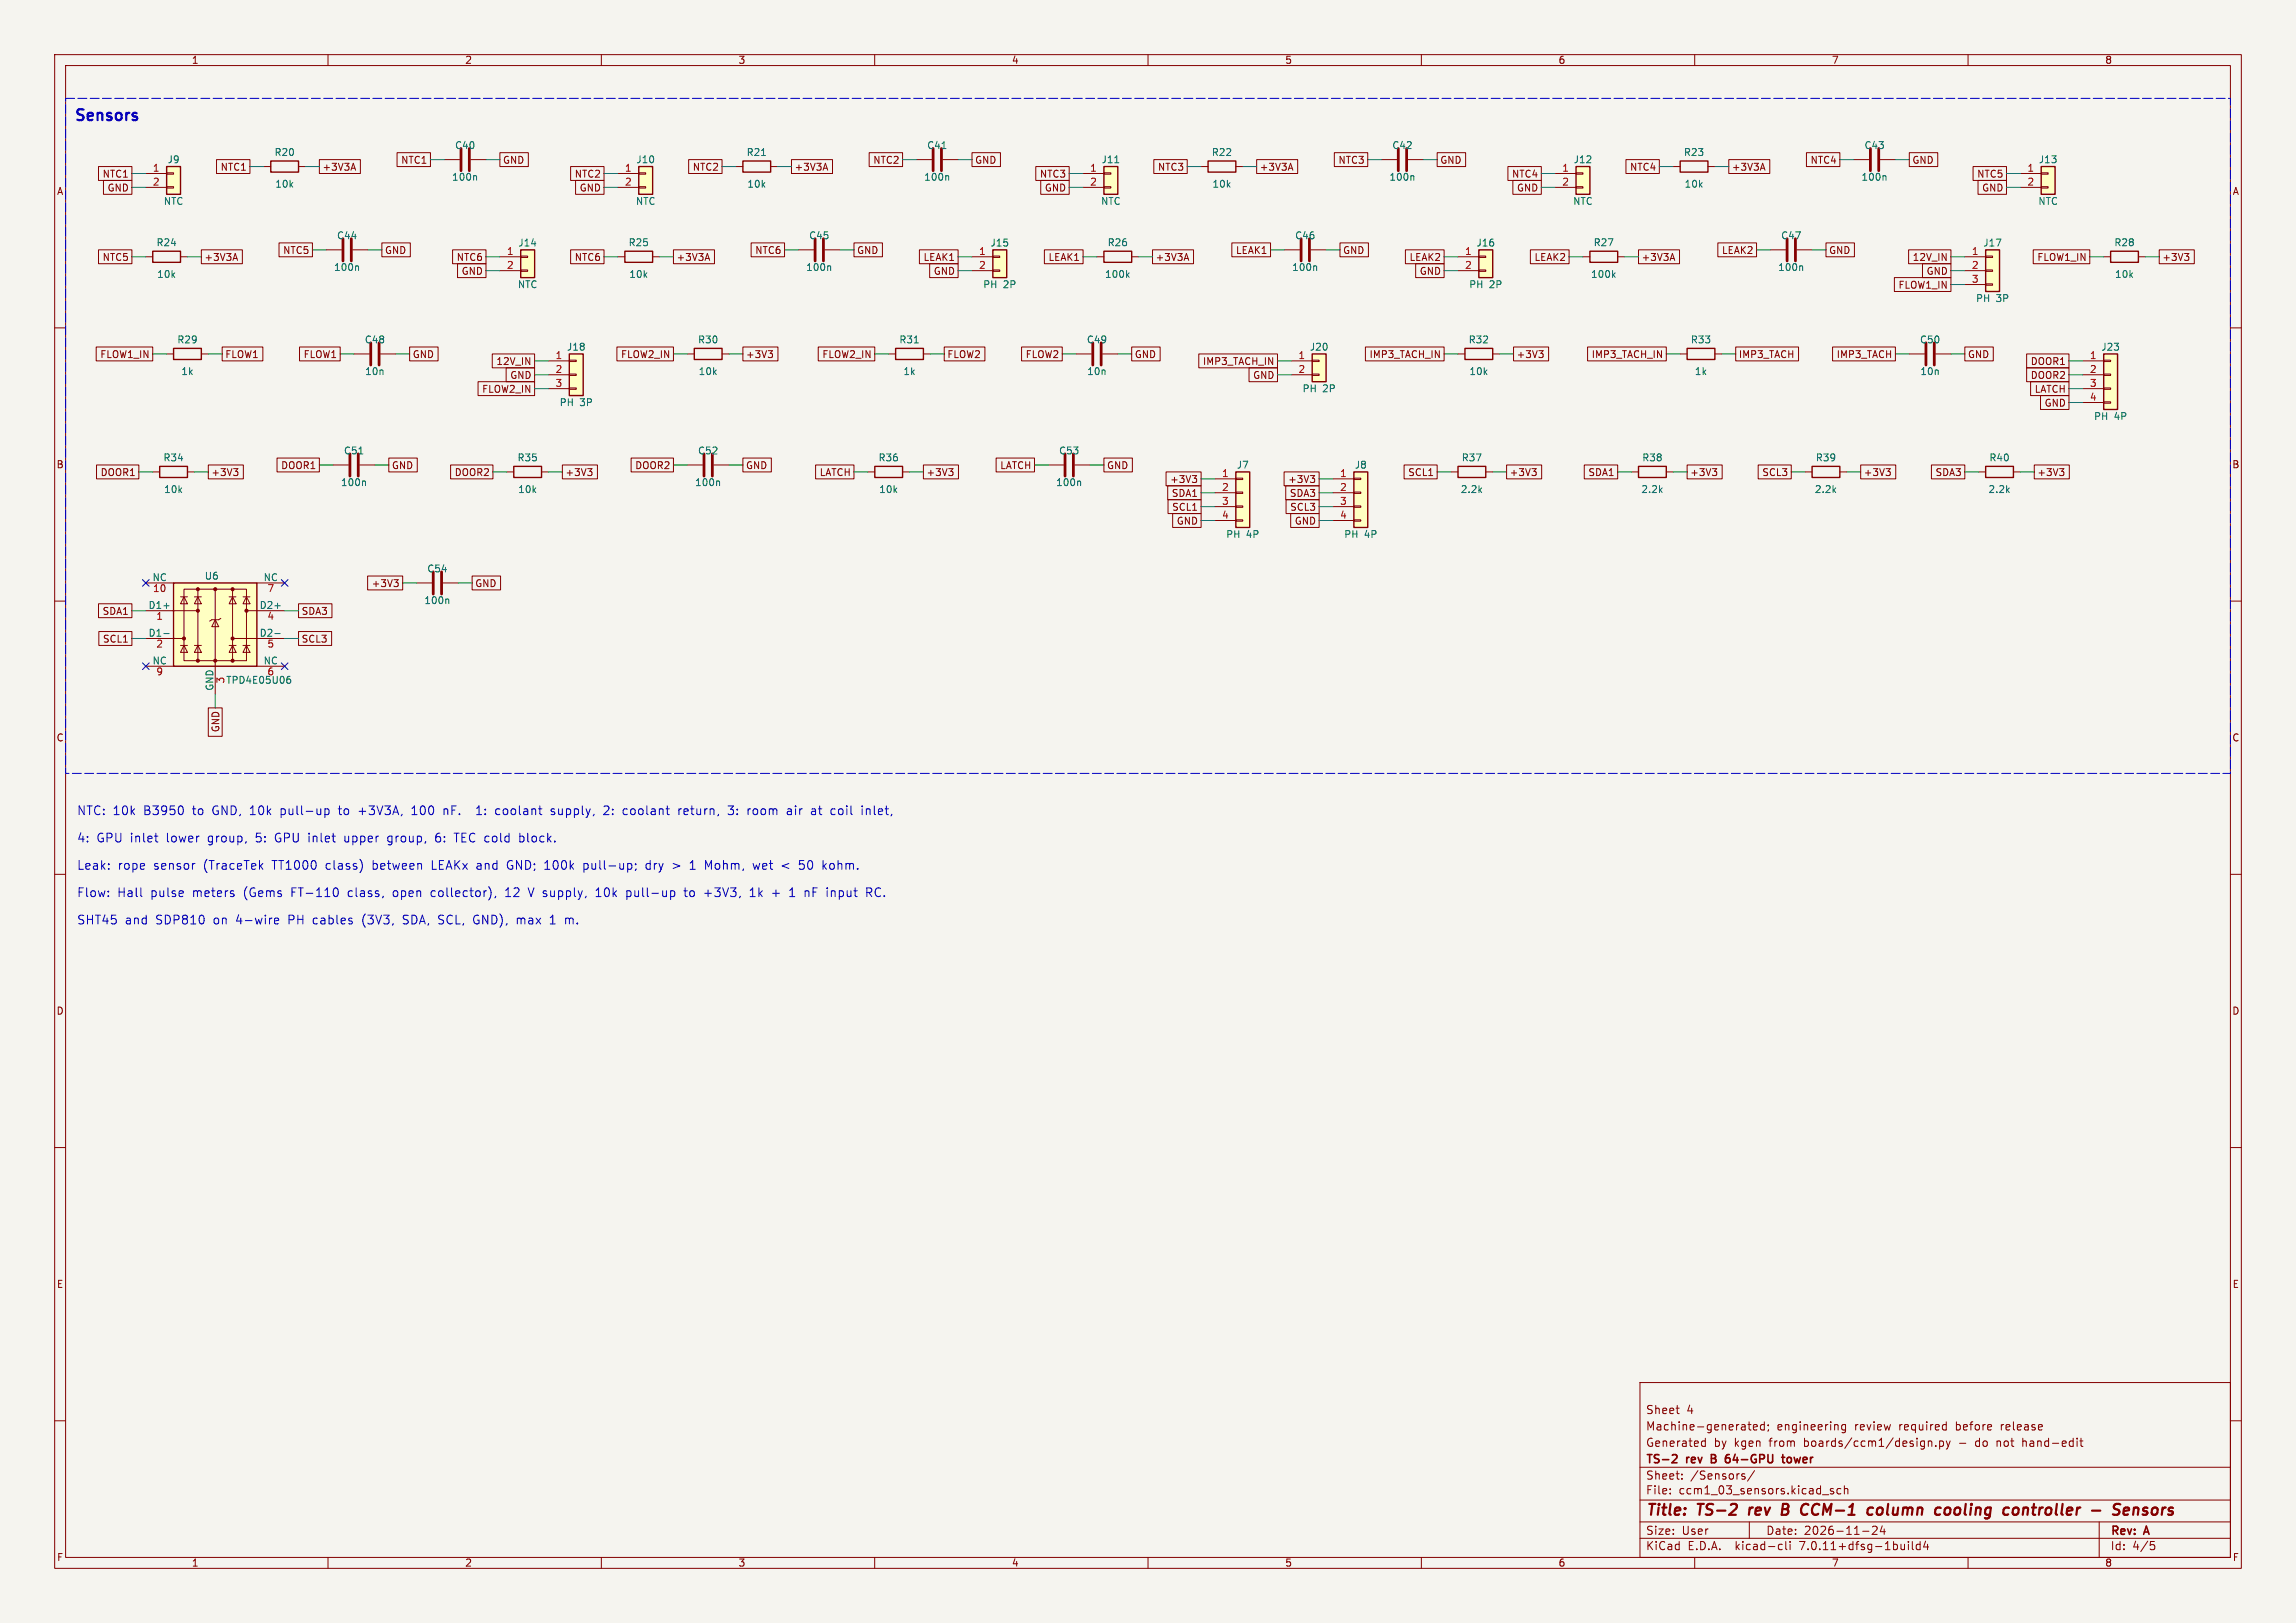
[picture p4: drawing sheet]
<svg xmlns="http://www.w3.org/2000/svg" width="420mm" height="297mm" viewBox="0 0 420 297" stroke-linecap="round" stroke-linejoin="round" font-family="sans-serif">
<defs><g id="words">
<text font-size="2.8" fill="#0000c2" x="13.5" y="22.3">Sensors</text>
<g font-size="2.8" fill="#840000">
<text x="301" y="277.9">Title:</text>
<text x="310.6" y="277.9">TS-2</text>
<text x="320.8" y="277.9">rev</text>
<text x="327.6" y="277.9">B</text>
<text x="331.9" y="277.9">CCM-1</text>
<text x="344.9" y="277.9">column</text>
<text x="358.1" y="277.9">cooling</text>
<text x="371.4" y="277.9">controller</text>
<text x="388.2" y="277.9">-</text>
<text x="393" y="277.9">Sensors</text>
</g>
<g font-size="2.2" fill="#0000c2">
<text x="14" y="149.3">NTC: 10k</text>
<text x="26.3" y="149.3">B3950</text>
<text x="35.4" y="149.3">to</text>
<text x="39.1" y="149.3">GND, 10k</text>
<text x="51.8" y="149.3">pull-up</text>
<text x="62.6" y="149.3">to</text>
<text x="66.3" y="149.3">+3V3A,</text>
<text x="76.2" y="149.3">100</text>
<text x="82.1" y="149.3">nF.</text>
<text x="88.4" y="149.3">1:</text>
<text x="92" y="149.3">coolant</text>
<text x="102.3" y="149.3">supply,</text>
<text x="112.1" y="149.3">2:</text>
<text x="115.8" y="149.3">coolant</text>
<text x="126" y="149.3">return,</text>
<text x="135.3" y="149.3">3:</text>
<text x="139" y="149.3">room</text>
<text x="146.3" y="149.3">air</text>
<text x="150.9" y="149.3">at</text>
<text x="154.6" y="149.3">coil</text>
<text x="160.4" y="149.3">inlet,</text>
<text x="14" y="154.3">4:</text>
<text x="17.6" y="154.3">GPU inlet</text>
<text x="30.6" y="154.3">lower</text>
<text x="38.2" y="154.3">group,</text>
<text x="47.1" y="154.3">5:</text>
<text x="50.8" y="154.3">GPU inlet</text>
<text x="63.7" y="154.3">upper</text>
<text x="71.8" y="154.3">group,</text>
<text x="80.7" y="154.3">6:</text>
<text x="84.3" y="154.3">TEC cold</text>
<text x="96.4" y="154.3">block.</text>
<text x="14" y="159.3">Leak:</text>
<text x="21.5" y="159.3">rope</text>
<text x="28.1" y="159.3">sensor</text>
<text x="37.3" y="159.3">(TraceTek</text>
<text x="50.1" y="159.3">TT1000</text>
<text x="59.9" y="159.3">class)</text>
<text x="68.6" y="159.3">between</text>
<text x="79.6" y="159.3">LEAKx and</text>
<text x="93.6" y="159.3">GND; 100k</text>
<text x="107.9" y="159.3">pull-up;</text>
<text x="119.4" y="159.3">dry</text>
<text x="124.4" y="159.3">&gt;</text>
<text x="130.6" y="159.3">Mohm,</text>
<text x="139.6" y="159.3">wet</text>
<text x="144.9" y="159.3">&lt;</text>
<text x="148.3" y="159.3">50</text>
<text x="152.7" y="159.3">kohm.</text>
<text x="14" y="164.3">Flow:</text>
<text x="21.5" y="164.3">Hall</text>
<text x="27.6" y="164.3">pulse</text>
<text x="35.4" y="164.3">meters</text>
<text x="44.8" y="164.3">(Gems</text>
<text x="53.6" y="164.3">FT-110</text>
<text x="64.1" y="164.3">class,</text>
<text x="72.5" y="164.3">open</text>
<text x="79.6" y="164.3">collector),</text>
<text x="93.3" y="164.3">12</text>
<text x="97.7" y="164.3">V supply,</text>
<text x="110.3" y="164.3">10k</text>
<text x="116" y="164.3">pull-up</text>
<text x="126.8" y="164.3">to</text>
<text x="130.5" y="164.3">+3V3,</text>
<text x="139" y="164.3">1k</text>
<text x="143.2" y="164.3">+</text>
<text x="146.5" y="164.3">1</text>
<text x="149.4" y="164.3">nF</text>
<text x="153.6" y="164.3">input</text>
<text x="161" y="164.3">RC.</text>
<text x="14" y="169.3">SHT45</text>
<text x="22.8" y="169.3">and</text>
<text x="28.5" y="169.3">SDP810</text>
<text x="39.2" y="169.3">on</text>
<text x="43.4" y="169.3">4-wire</text>
<text x="53.1" y="169.3">PH cables</text>
<text x="66.8" y="169.3">(3V3,</text>
<text x="74.4" y="169.3">SDA, SCL,</text>
<text x="87.6" y="169.3">GND),</text>
<text x="95.7" y="169.3">max</text>
<text x="104.8" y="169.3">m.</text>
</g>
<g font-size="2.1" fill="#840000">
<text x="301" y="262">Machine-generated;</text>
<text x="301" y="259">Sheet</text>
<text x="308.5" y="259">4</text>
<text x="325" y="262">engineering</text>
<text x="339.3" y="262">review</text>
<text x="347.5" y="262">required</text>
<text x="358" y="262">before</text>
<text x="366.4" y="262">release</text>
<text x="301" y="268.2">TS-2</text>
<text x="301" y="265">Generated</text>
<text x="308.6" y="268.2">rev</text>
<text x="313.5" y="265">by</text>
<text x="313.7" y="268.2">B</text>
<text x="316.9" y="268.2">64-GPU</text>
<text x="317.3" y="265">kgen</text>
<text x="323.8" y="265">from</text>
<text x="328" y="268.2">tower</text>
<text x="330.3" y="265">boards/ccm1/design.py</text>
<text x="358.8" y="265">-</text>
<text x="361.9" y="265">do</text>
<text x="365.9" y="265">not</text>
<text x="370.8" y="265">hand-edit</text>
<text x="301" y="273.7">File:</text>
<text x="301" y="271">Sheet:</text>
<text x="307.1" y="273.7">ccm1_03_sensors.kicad_sch</text>
<text x="309.2" y="271">/Sensors/</text>
<text x="301" y="281.1">Size:</text>
<text x="307.6" y="281.1">User</text>
<text x="323" y="281.1">Date:</text>
<text x="330" y="281.1">2026-11-24</text>
<text x="386" y="281.3">Rev:</text>
<text x="392.4" y="281.3">A</text>
<text x="301" y="283.9">KiCad</text>
<text x="308.7" y="283.9">E.D.A.</text>
<text x="317.6" y="283.9">kicad-cli</text>
<text x="329.5" y="283.9">7.0.11+dfsg-1build4</text>
<text x="386" y="283.9">Id:</text>
<text x="390.1" y="283.9">4/5</text>
</g>
<g font-size="1.8" fill="#840000">
<text x="35" y="11.9">1</text>
<text x="85" y="11.9">2</text>
<text x="135" y="11.9">3</text>
<text x="185" y="11.9">4</text>
<text x="235" y="11.9">5</text>
<text x="285" y="11.9">6</text>
<text x="335" y="11.9">7</text>
<text x="385" y="11.9">8</text>
<text x="10.3" y="35.9">A</text>
<text x="18.7" y="32.7">NTC1</text>
<text x="19.6" y="35.2">GND</text>
<text x="40.3" y="31.4">NTC1</text>
<text x="58.9" y="31.4">+3V3A</text>
<text x="73.3" y="30.2">NTC1</text>
<text x="91.9" y="30.2">GND</text>
<text x="105" y="32.7">NTC2</text>
<text x="105.9" y="35.2">GND</text>
<text x="126.6" y="31.4">NTC2</text>
<text x="145.3" y="31.4">+3V3A</text>
<text x="159.6" y="30.2">NTC2</text>
<text x="178.3" y="30.2">GND</text>
<text x="190.1" y="32.7">NTC3</text>
<text x="191" y="35.2">GND</text>
<text x="211.7" y="31.4">NTC3</text>
<text x="230.3" y="31.4">+3V3A</text>
<text x="244.7" y="30.2">NTC3</text>
<text x="263.4" y="30.2">GND</text>
<text x="276.5" y="32.7">NTC4</text>
<text x="277.4" y="35.2">GND</text>
<text x="298.1" y="31.4">NTC4</text>
<text x="316.7" y="31.4">+3V3A</text>
<text x="331.1" y="30.2">NTC4</text>
<text x="349.7" y="30.2">GND</text>
<text x="361.6" y="32.7">NTC5</text>
<text x="362.5" y="35.2">GND</text>
<text x="408.3" y="35.9">A</text>
<text x="18.7" y="47.9">NTC5</text>
<text x="37.3" y="47.9">+3V3A</text>
<text x="51.7" y="46.7">NTC5</text>
<text x="70.3" y="46.7">GND</text>
<text x="83.4" y="47.9">NTC6</text>
<text x="105" y="47.9">NTC6</text>
<text x="123.7" y="47.9">+3V3A</text>
<text x="138.1" y="46.7">NTC6</text>
<text x="156.7" y="46.7">GND</text>
<text x="168.8" y="47.9">LEAK1</text>
<text x="191.7" y="47.9">LEAK1</text>
<text x="211.3" y="47.9">+3V3A</text>
<text x="226" y="46.7">LEAK1</text>
<text x="245.6" y="46.7">GND</text>
<text x="257.7" y="47.9">LEAK2</text>
<text x="280.6" y="47.9">LEAK2</text>
<text x="300.2" y="47.9">+3V3A</text>
<text x="314.9" y="46.7">LEAK2</text>
<text x="334.5" y="46.7">GND</text>
<text x="349.8" y="47.9">12V_IN</text>
<text x="372.6" y="47.9">FLOW1_IN</text>
<text x="395.4" y="47.9">+3V3</text>
<text x="84.4" y="50.5">GND</text>
<text x="170.7" y="50.5">GND</text>
<text x="259.6" y="50.5">GND</text>
<text x="347.2" y="53">FLOW1_IN</text>
<text x="352.3" y="50.5">GND</text>
<text x="18.2" y="65.7">FLOW1_IN</text>
<text x="41.1" y="65.7">FLOW1</text>
<text x="55.4" y="65.7">FLOW1</text>
<text x="75.4" y="65.7">GND</text>
<text x="113.5" y="65.7">FLOW2_IN</text>
<text x="136.4" y="65.7">+3V3</text>
<text x="150.3" y="65.7">FLOW2_IN</text>
<text x="173.2" y="65.7">FLOW2</text>
<text x="187.5" y="65.7">FLOW2</text>
<text x="207.5" y="65.7">GND</text>
<text x="250.4" y="65.7">IMP3_TACH_IN</text>
<text x="277.3" y="65.7">+3V3</text>
<text x="291.1" y="65.7">IMP3_TACH_IN</text>
<text x="318" y="65.7">IMP3_TACH</text>
<text x="335.9" y="65.7">IMP3_TACH</text>
<text x="359.9" y="65.7">GND</text>
<text x="90.7" y="67">12V_IN</text>
<text x="93.2" y="69.5">GND</text>
<text x="219.9" y="67">IMP3_TACH_IN</text>
<text x="229.1" y="69.5">GND</text>
<text x="371.4" y="67">DOOR1</text>
<text x="371.4" y="69.5">DOOR2</text>
<text x="88.1" y="72.1">FLOW2_IN</text>
<text x="372.1" y="72.1">LATCH</text>
<text x="373.9" y="74.6">GND</text>
<text x="10.3" y="85.9">B</text>
<text x="18.3" y="87.3">DOOR1</text>
<text x="38.6" y="87.3">+3V3</text>
<text x="51.3" y="86">DOOR1</text>
<text x="71.6" y="86">GND</text>
<text x="83.1" y="87.3">DOOR2</text>
<text x="103.3" y="87.3">+3V3</text>
<text x="116.1" y="86">DOOR2</text>
<text x="136.4" y="86">GND</text>
<text x="149.8" y="87.3">LATCH</text>
<text x="169.4" y="87.3">+3V3</text>
<text x="182.9" y="86">LATCH</text>
<text x="202.4" y="86">GND</text>
<text x="214" y="88.6">+3V3</text>
<text x="235.5" y="88.6">+3V3</text>
<text x="257.5" y="87.3">SCL1</text>
<text x="276.1" y="87.3">+3V3</text>
<text x="290.5" y="87.3">SDA1</text>
<text x="309.1" y="87.3">+3V3</text>
<text x="322.3" y="87.3">SCL3</text>
<text x="340.8" y="87.3">+3V3</text>
<text x="354" y="87.3">SDA3</text>
<text x="372.6" y="87.3">+3V3</text>
<text x="408.2" y="85.9">B</text>
<text x="214.3" y="91.1">SDA1</text>
<text x="214.3" y="93.7">SCL1</text>
<text x="235.8" y="91.1">SDA3</text>
<text x="235.9" y="93.7">SCL3</text>
<text x="215.2" y="96.2">GND</text>
<text x="236.8" y="96.2">GND</text>
<text x="67.9" y="107.6">+3V3</text>
<text x="86.8" y="107.6">GND</text>
<text x="18.7" y="112.7">SDA1</text>
<text x="55.1" y="112.7">SDA3</text>
<text x="18.7" y="117.8">SCL1</text>
<text x="55.1" y="117.8">SCL3</text>
<text x="10.3" y="135.9">C</text>
<text x="40.3" y="134.1" transform="rotate(-90 40.3 134.1)">GND</text>
<text x="408.2" y="135.9">C</text>
<text x="10.3" y="185.9">D</text>
<text x="408.2" y="185.9">D</text>
<text x="10.3" y="235.9">E</text>
<text x="408.3" y="235.9">E</text>
<text x="10.3" y="285.9">F</text>
<text x="35" y="286.9">1</text>
<text x="85" y="286.9">2</text>
<text x="135" y="286.9">3</text>
<text x="185" y="286.9">4</text>
<text x="235" y="286.9">5</text>
<text x="285" y="286.9">6</text>
<text x="335" y="286.9">7</text>
<text x="385" y="286.9">8</text>
<text x="408.3" y="285.9">F</text>
</g>
<g font-size="1.8" fill="#006464">
<text x="50.1" y="28.7">R20</text>
<text x="83.1" y="27.5">C40</text>
<text x="136.5" y="28.7">R21</text>
<text x="169.5" y="27.5">C41</text>
<text x="221.6" y="28.7">R22</text>
<text x="254.6" y="27.5">C42</text>
<text x="307.9" y="28.7">R23</text>
<text x="341" y="27.5">C43</text>
<text x="30.6" y="30.1">J9</text>
<text x="50.2" y="34.5">10k</text>
<text x="82.6" y="33.3">100n</text>
<text x="116.3" y="30.1">J10</text>
<text x="136.6" y="34.5">10k</text>
<text x="169" y="33.3">100n</text>
<text x="201.4" y="30.1">J11</text>
<text x="221.7" y="34.5">10k</text>
<text x="254" y="33.3">100n</text>
<text x="287.8" y="30.1">J12</text>
<text x="308.1" y="34.5">10k</text>
<text x="340.4" y="33.3">100n</text>
<text x="372.9" y="30.1">J13</text>
<text x="29.9" y="37.7">NTC</text>
<text x="116.2" y="37.7">NTC</text>
<text x="201.3" y="37.7">NTC</text>
<text x="287.7" y="37.7">NTC</text>
<text x="372.8" y="37.7">NTC</text>
<text x="28.5" y="45.3">R24</text>
<text x="61.6" y="44">C44</text>
<text x="94.7" y="45.3">J14</text>
<text x="114.9" y="45.3">R25</text>
<text x="147.9" y="44">C45</text>
<text x="181.1" y="45.3">J15</text>
<text x="202.5" y="45.3">R26</text>
<text x="236.8" y="44">C46</text>
<text x="270" y="45.3">J16</text>
<text x="291.4" y="45.3">R27</text>
<text x="325.7" y="44">C47</text>
<text x="362.7" y="45.3">J17</text>
<text x="386.7" y="45.3">R28</text>
<text x="28.7" y="51.1">10k</text>
<text x="61" y="49.8">100n</text>
<text x="94.6" y="52.9">NTC</text>
<text x="115" y="51.1">10k</text>
<text x="147.4" y="49.8">100n</text>
<text x="179.8" y="52.9">PH</text>
<text x="183.5" y="52.9">2P</text>
<text x="202" y="51.1">100k</text>
<text x="236.3" y="49.8">100n</text>
<text x="268.7" y="52.9">PH</text>
<text x="272.4" y="52.9">2P</text>
<text x="290.9" y="51.1">100k</text>
<text x="325.2" y="49.8">100n</text>
<text x="386.8" y="51.1">10k</text>
<text x="361.4" y="55.5">PH</text>
<text x="365.1" y="55.5">3P</text>
<text x="32.3" y="63">R29</text>
<text x="66.6" y="63">C48</text>
<text x="103.6" y="64.4">J18</text>
<text x="127.6" y="63">R30</text>
<text x="164.4" y="63">R31</text>
<text x="198.7" y="63">C49</text>
<text x="239.5" y="64.4">J20</text>
<text x="268.6" y="63">R32</text>
<text x="309.2" y="63">R33</text>
<text x="351.1" y="63">C50</text>
<text x="384.3" y="64.4">J23</text>
<text x="33.1" y="68.8">1k</text>
<text x="66.7" y="68.8">10n</text>
<text x="127.7" y="68.8">10k</text>
<text x="165.1" y="68.8">1k</text>
<text x="198.8" y="68.8">10n</text>
<text x="238.2" y="72">PH</text>
<text x="241.9" y="72">2P</text>
<text x="268.7" y="68.8">10k</text>
<text x="309.9" y="68.8">1k</text>
<text x="351.2" y="68.8">10n</text>
<text x="102.3" y="74.5">PH</text>
<text x="106.1" y="74.5">3P</text>
<text x="383" y="77.1">PH</text>
<text x="386.7" y="77.1">4P</text>
<text x="62.8" y="83.4">C51</text>
<text x="127.6" y="83.4">C52</text>
<text x="193.6" y="83.4">C53</text>
<text x="29.8" y="84.6">R34</text>
<text x="62.3" y="89.2">100n</text>
<text x="94.6" y="84.6">R35</text>
<text x="127" y="89.2">100n</text>
<text x="160.6" y="84.6">R36</text>
<text x="193.1" y="89.2">100n</text>
<text x="226.1" y="86">J7</text>
<text x="247.7" y="86">J8</text>
<text x="267.3" y="84.6">R37</text>
<text x="300.3" y="84.6">R38</text>
<text x="332.1" y="84.6">R39</text>
<text x="363.8" y="84.6">R40</text>
<text x="29.9" y="90.4">10k</text>
<text x="94.7" y="90.4">10k</text>
<text x="160.7" y="90.4">10k</text>
<text x="267.1" y="90.4">2.2k</text>
<text x="300.1" y="90.4">2.2k</text>
<text x="331.9" y="90.4">2.2k</text>
<text x="363.6" y="90.4">2.2k</text>
<text x="224.2" y="98.7">PH</text>
<text x="228" y="98.7">4P</text>
<text x="245.8" y="98.7">PH</text>
<text x="249.6" y="98.7">4P</text>
<text x="27.8" y="106.4">NC</text>
<text x="37.4" y="106.3">U6</text>
<text x="48.1" y="106.4">NC</text>
<text x="78.1" y="104.9">C54</text>
<text x="27.1" y="111.5">D1+</text>
<text x="47.4" y="111.5">D2+</text>
<text x="77.5" y="110.7">100n</text>
<text x="27.1" y="116.6">D1-</text>
<text x="47.4" y="116.6">D2-</text>
<text x="27.8" y="121.7">NC</text>
<text x="41.3" y="125.3">TPD4E05U06</text>
<text x="41.4" y="125.2" transform="rotate(-90 41.4 125.2)">3</text>
<text x="48.1" y="121.7">NC</text>
<text x="48.8" y="123.9">6</text>
<text x="39.1" y="126.5" transform="rotate(-90 39.1 126.5)">GND</text>
</g>
<g font-size="1.8" fill="#a90000">
<text x="27.9" y="31.5">1</text>
<text x="27.9" y="34">2</text>
<text x="114.2" y="31.5">1</text>
<text x="114.2" y="34">2</text>
<text x="199.3" y="31.5">1</text>
<text x="199.3" y="34">2</text>
<text x="285.7" y="31.5">1</text>
<text x="285.7" y="34">2</text>
<text x="370.8" y="31.5">1</text>
<text x="370.8" y="34">2</text>
<text x="92.6" y="46.7">1</text>
<text x="179" y="46.7">1</text>
<text x="267.9" y="46.7">1</text>
<text x="360.6" y="46.7">1</text>
<text x="92.6" y="49.3">2</text>
<text x="179" y="49.3">2</text>
<text x="267.9" y="49.3">2</text>
<text x="360.6" y="49.3">2</text>
<text x="360.6" y="51.8">3</text>
<text x="101.5" y="65.8">1</text>
<text x="237.4" y="65.8">1</text>
<text x="382.2" y="65.8">1</text>
<text x="101.5" y="68.3">2</text>
<text x="101.5" y="70.9">3</text>
<text x="237.4" y="68.3">2</text>
<text x="382.2" y="68.3">2</text>
<text x="382.2" y="70.9">3</text>
<text x="382.2" y="73.4">4</text>
<text x="223.4" y="87.4">1</text>
<text x="223.4" y="89.9">2</text>
<text x="245" y="87.4">1</text>
<text x="245" y="89.9">2</text>
<text x="223.4" y="92.5">3</text>
<text x="223.4" y="95">4</text>
<text x="245" y="92.5">3</text>
<text x="245" y="95">4</text>
<text x="27.9" y="108.7">10</text>
<text x="28.5" y="113.7">1</text>
<text x="48.8" y="113.7">4</text>
<text x="48.8" y="108.7">7</text>
<text x="28.5" y="118.8">2</text>
<text x="48.8" y="118.8">5</text>
<text x="28.5" y="123.9">9</text>
</g>
</g></defs>
<path d="M0 0h420v297h-420z" fill="#f5f4ef" stroke="#f5f4ef" stroke-width=".18"/>
<g fill="none" stroke="#840000" stroke-width=".18">
<path d="M10 10h400v277h-400zM12 12h396v273h-396zM60 10v2M110 10v2M160 10v2M210 10v2M260 10v2M310 10v2M360 10v2M18 30.5h6.1v2.5h-6.1zM18.9 33h5.2v2.6h-5.2zM26.7 31.8h3.8"/>
<path d="M26.7 34.3h3.8M30.5 34.2h1.2v.2h-1.2zM30.5 31.6h1.2v.3h-1.2zM39.6 29.2h6.1v2.6h-6.1zM48.3 30.5h1.2M54.6 30.5h1.3M58.4 29.2h7.5v2.6h-7.5zM64.3 30.8h.6M64.6 29.9l.4 1.3M72.6 27.9h6.1v2.6h-6.1zM81.3 29.2h2.8M86.1 29.2h2.8"/>
<path d="M91.4 27.9h5.2v2.6h-5.2zM104.4 30.5h6.1v2.5h-6.1zM105.3 33h5.2v2.6h-5.2zM113 31.8h3.8M113 34.3h3.8M116.8 34.2h1.3v.2h-1.3zM116.8 31.6h1.3v.3h-1.3zM126 29.2h6.1v2.6h-6.1zM134.6 30.5h1.3M141 30.5h1.2M144.8 29.2h7.5v2.6h-7.5zM150.7 30.8h.6"/>
<path d="M151 29.9l.4 1.3M159 27.9h6.1v2.6h-6.1zM167.6 29.2h2.8M172.5 29.2h2.8M177.8 27.9h5.2v2.6h-5.2zM189.5 30.5h6.1v2.5h-6.1zM190.4 33h5.2v2.6h-5.2zM198.1 31.8h3.8M198.1 34.3h3.8M201.9 34.2h1.3v.2h-1.3zM201.9 31.6h1.3v.3h-1.3zM211.1 29.2h6.1v2.6h-6.1z"/>
<path d="M219.7 30.5h1.3M226.1 30.5h1.2M229.9 29.2h7.5v2.6h-7.5zM235.8 30.8h.6M236.1 29.9l.4 1.3M244.1 27.9h6.1v2.6h-6.1zM252.7 29.2h2.8M257.6 29.2h2.7M262.9 27.9h5.2v2.6h-5.2zM275.8 30.5h6.1v2.5h-6.1zM276.7 33h5.2v2.6h-5.2zM284.5 31.8h3.8"/>
<path d="M284.5 34.3h3.8M288.3 34.2h1.3v.2h-1.3zM288.3 31.6h1.3v.3h-1.3zM297.4 29.2h6.1v2.6h-6.1zM306.1 30.5h1.2M312.4 30.5h1.3M316.2 29.2h7.5v2.6h-7.5zM322.1 30.8h.6M322.4 29.9l.5 1.3M330.4 27.9h6.1v2.6h-6.1zM339.1 29.2h2.8M343.9 29.2h2.8"/>
<path d="M349.2 27.9h5.3v2.6h-5.3zM360.9 30.5h6.1v2.5h-6.1zM361.8 33h5.2v2.6h-5.2zM369.6 31.8h3.8M369.6 34.3h3.8M373.4 34.2h1.2v.2h-1.2zM373.4 31.6h1.2v.3h-1.2zM10 60h2M18 45.7h6.1v2.6h-6.1zM26.7 47h1.2M33 47h1.3M36.8 45.7h7.5v2.6h-7.5z"/>
<path d="M42.7 47.3h.6M43 46.4l.5 1.3M51 44.4h6.1v2.6h-6.1zM59.7 45.7h2.8M64.5 45.7h2.8M69.8 44.4h5.3v2.6h-5.3zM82.8 45.7h6.1v2.6h-6.1zM83.7 48.3h5.2v2.5h-5.2zM91.4 47h3.8M91.4 49.5h3.8M95.2 49.4h1.3v.3h-1.3zM95.2 46.9h1.3v.2h-1.3z"/>
<path d="M104.4 45.7h6.1v2.6h-6.1zM113 47h1.3M119.4 47h1.2M123.2 45.7h7.5v2.6h-7.5zM129.1 47.3h.6M129.4 46.4l.4 1.3M137.4 44.4h6.1v2.6h-6.1zM146 45.7h2.8M150.9 45.7h2.8M156.2 44.4h5.2v2.6h-5.2zM168.2 45.7h7.1v2.6h-7.1zM170.1 48.3h5.2v2.5h-5.2z"/>
<path d="M177.8 47h3.8M177.8 49.5h3.8M181.6 49.4h1.3v.3h-1.3zM181.6 46.9h1.3v.2h-1.3zM191 45.7h7.1v2.6h-7.1zM200.7 47h1.2M207 47h1.3M210.8 45.7h7.5v2.6h-7.5zM216.7 47.3h.6M217 46.4l.4 1.3M225.3 44.4h7.1v2.6h-7.1zM234.9 45.7h2.8"/>
<path d="M239.8 45.7h2.8M245.1 44.4h5.2v2.6h-5.2zM257.1 45.7h7.1v2.6h-7.1zM259 48.3h5.2v2.5h-5.2zM266.7 47h3.8M266.7 49.5h3.8M270.5 49.4h1.3v.3h-1.3zM270.5 46.9h1.3v.2h-1.3zM279.9 45.7h7.1v2.6h-7.1zM289.6 47h1.2M295.9 47h1.3M299.7 45.7h7.5v2.6h-7.5z"/>
<path d="M305.6 47.3h.6M305.9 46.4l.4 1.3M314.2 44.4h7.1v2.6h-7.1zM323.8 45.7h2.8M328.7 45.7h2.8M334 44.4h5.2v2.6h-5.2zM346.5 50.8h10.4v2.5h-10.4zM349.1 45.7h7.8v2.6h-7.8zM351.7 48.3h5.2v2.5h-5.2zM359.4 47h3.8M359.4 49.5h3.8M359.4 52.1h3.8"/>
<path d="M363.2 51.9h1.3v.3h-1.3zM363.2 49.4h1.3v.3h-1.3zM363.2 46.9h1.3v.2h-1.3zM371.9 45.7h10.4v2.6h-10.4zM384.8 47h1.3M391.2 47h1.2M395 45.7h6.4v2.6h-6.4zM399.6 46.4h.8l-.4 .5M400.1 46.9l.3 .2v.3l-.3 .3M408 60h2M17.6 63.5h10.3v2.5h-10.3zM30.5 64.8h1.2"/>
<path d="M36.8 64.8h1.3M40.6 63.5h7.5v2.5h-7.5zM54.8 63.5h7.4v2.5h-7.4zM64.8 64.8h2.8M69.6 64.8h2.8M74.9 63.5h5.2v2.5h-5.2zM87.4 69.8h10.4v2.6h-10.4zM90 64.8h7.8v2.5h-7.8zM92.6 67.3h5.2v2.6h-5.2zM100.3 66h3.8M100.3 68.6h3.8M100.3 71.1h3.8"/>
<path d="M104.1 71h1.3v.2h-1.3zM104.1 68.5h1.3v.2h-1.3zM104.1 65.9h1.3v.3h-1.3zM112.8 63.5h10.4v2.5h-10.4zM125.7 64.8h1.3M132.1 64.8h1.2M135.9 63.5h6.4v2.5h-6.4zM140.5 64.2h.8l-.4 .5M141.1 64.7l.2 .2v.3l-.2 .2M149.7 63.5h10.3v2.5h-10.3zM162.6 64.8h1.2M168.9 64.8h1.3"/>
<path d="M172.7 63.5h7.5v2.5h-7.5zM186.9 63.5h7.4v2.5h-7.4zM196.8 64.8h2.8M201.7 64.8h2.8M207 63.5h5.2v2.5h-5.2zM219.3 64.8h14.4v2.5h-14.4zM228.5 67.3h5.2v2.6h-5.2zM236.2 66h3.8M236.2 68.6h3.8M240 68.5h1.3v.2h-1.3zM240 65.9h1.3v.3h-1.3zM249.8 63.5h14.4v2.5h-14.4z"/>
<path d="M266.7 64.8h1.3M273 64.8h1.3M276.9 63.5h6.4v2.5h-6.4zM281.5 64.2h.8l-.4 .5M282 64.7l.3 .2v.3l-.3 .2M290.4 63.5h14.4v2.5h-14.4zM307.3 64.8h1.3M313.7 64.8h1.3M317.5 63.5h11.5v2.5h-11.5zM335.2 63.5h11.5v2.5h-11.5zM349.2 64.8h2.8M354.1 64.8h2.8"/>
<path d="M359.4 63.5h5.2v2.5h-5.2zM370.7 64.8h7.8v2.5h-7.8zM370.7 67.3h7.8v2.6h-7.8zM371.4 69.8h7.1v2.6h-7.1zM373.3 72.4h5.2v2.5h-5.2zM381 66h3.8M381 68.6h3.8M381 71.1h3.8M381 73.7h3.8M384.8 73.5h1.3v.3h-1.3zM384.8 71h1.3v.2h-1.3zM384.8 68.5h1.3v.2h-1.3z"/>
<path d="M384.8 65.9h1.3v.3h-1.3zM17.7 85.1h7.7v2.5h-7.7zM27.9 86.4h1.3M34.3 86.4h1.3M38.1 85.1h6.4v2.5h-6.4zM42.7 85.8h.8l-.4 .4M43.3 86.2l.2 .3v.3l-.2 .2M50.7 83.8h7.7v2.6h-7.7zM61 85.1h2.8M65.8 85.1h2.8M71.1 83.8h5.2v2.6h-5.2zM82.4 85.1h7.8v2.5h-7.8z"/>
<path d="M92.7 86.4h1.3M99.1 86.4h1.2M102.9 85.1h6.4v2.5h-6.4zM107.5 85.8h.8l-.4 .4M108 86.2l.3 .3v.3l-.3 .2M115.4 83.8h7.8v2.6h-7.8zM125.7 85.1h2.8M130.6 85.1h2.7M135.9 83.8h5.2v2.6h-5.2zM149.2 85.1h7v2.5h-7zM158.7 86.4h1.3M165.1 86.4h1.3"/>
<path d="M168.9 85.1h6.4v2.5h-6.4zM173.5 85.8h.8l-.4 .4M174.1 86.2l.2 .3v.3l-.2 .2M182.2 83.8h7v2.6h-7zM191.8 85.1h2.8M196.6 85.1h2.8M201.9 83.8h5.2v2.6h-5.2zM213.3 86.4h6.4v2.5h-6.4zM213.6 88.9h6.1v2.5h-6.1zM213.7 91.4h6v2.6h-6zM214.5 94h5.2v2.5h-5.2zM218.1 87h.8l-.4 .5"/>
<path d="M218.6 87.5l.3 .3v.3l-.3 .2M222.2 87.6h3.9M222.2 90.2h3.9M222.2 92.7h3.9M222.2 95.3h3.9M226.1 95.1h1.2v.3h-1.2zM226.1 92.6h1.2v.2h-1.2zM226.1 90h1.2v.3h-1.2zM226.1 87.5h1.2v.3h-1.2zM234.9 86.4h6.4v2.5h-6.4zM235.2 88.9h6.1v2.5h-6.1zM235.2 91.4h6.1v2.6h-6.1z"/>
<path d="M236.1 94h5.2v2.5h-5.2zM239.7 87h.8l-.4 .5M240.2 87.5l.3 .3v.3l-.3 .2M243.8 87.6h3.8M243.8 90.2h3.8M243.8 92.7h3.8M243.8 95.3h3.8M247.6 95.1h1.3v.3h-1.3zM247.6 92.6h1.3v.2h-1.3zM247.6 90h1.3v.3h-1.3zM247.6 87.5h1.3v.3h-1.3zM256.8 85.1h6.1v2.5h-6.1z"/>
<path d="M265.4 86.4h1.3M271.8 86.4h1.2M275.6 85.1h6.4v2.5h-6.4zM280.2 85.8h.8l-.4 .4M280.8 86.2l.2 .3v.3l-.2 .2M289.8 85.1h6.1v2.5h-6.1zM298.4 86.4h1.3M304.8 86.4h1.3M308.6 85.1h6.4v2.5h-6.4zM313.2 85.8h.8l-.4 .4M313.8 86.2l.2 .3v.3l-.2 .2M321.6 85.1h6.1v2.5h-6.1z"/>
<path d="M330.2 86.4h1.3M336.5 86.4h1.3M340.4 85.1h6.4v2.5h-6.4zM345 85.8h.8l-.4 .4M345.5 86.2l.3 .3v.3l-.3 .2M353.3 85.1h6.1v2.5h-6.1zM361.9 86.4h1.3M368.3 86.4h1.3M372.1 85.1h6.4v2.5h-6.4zM376.7 85.8h.8l-.4 .4M377.3 86.2l.2 .3v.3l-.2 .2M10 110h2"/>
<path d="M18 110.5h6.1v2.5h-6.1zM18.1 115.6h6v2.5h-6zM26.7 111.8h9.5M26.7 116.8h7M26.7 106.7h5M33 118.1h1.3M33 109.2h1.3M33.7 107.8h11.4v13.1h-11.4zM33.7 118.1l.6 1.3h-1.3zM33.7 109.2l.6 1.3h-1.3zM35.6 118.1h1.2M35.6 109.2h1.2"/>
<path d="M36.2 118.1l.6 1.3h-1.2zM36.2 109.2l.6 1.3h-1.2zM36.2 107.8v13.1M39.4 113.4l.6 1.3h-1.3zM39.4 107.8v19.2M40.4 113.2l-.4 .2h-1.3l-.3 .3M41.9 118.1h1.3M41.9 109.2h1.3M42.5 118.1l.7 1.3h-1.3zM42.5 109.2l.7 1.3h-1.3zM42.5 107.8v13.1M42.5 116.8h9.6"/>
<path d="M44.4 118.1h1.3M44.4 109.2h1.3M45.1 118.1l.6 1.3h-1.3zM45.1 109.2l.6 1.3h-1.3zM45.1 111.8h7M47 106.7h5.1M54.6 115.6h6.1v2.5h-6.1zM54.6 110.5h6.1v2.5h-6.1zM67.2 105.4h6.5v2.6h-6.5zM72.1 106.1h.7l-.4 .5M72.6 106.6l.2 .2v.3l-.2 .3M76.2 106.7h2.8"/>
<path d="M81 106.7h2.8M86.4 105.4h5.2v2.6h-5.2zM408 110h2M26.7 121.9h5M38.1 129.5h2.5v5.2h-2.5zM47 121.9h5.1M10 160h2M408 160h2M10 210h2M408 210h2M10 260h2M300 253h108v32h-108z"/>
<path d="M306.6 257.7h.6M307 258.7h.2M408 260h2M300 278.5h108M300 274.5h108M300 268.5h108M305.5 273.2v.2M305.5 272.5v.1M307.7 270.5v.2M307.7 269.8v.1M311.4 264.6h.5M311.4 263.8h.5"/>
<path d="M311.9 263.2v1.5M318.8 270.2l.4 .1v.2l-.2 .2h-.3M318.8 269.7l.4 .1M319.7 260.7h.6M320 278.5v3M320 261.6l.3 .1M320.7 261.2l.7-.2v-.2l-.5-.1-.2 .2 .1 .7h.6M320.9 269.1l-1.2 1.9M322.7 260.8l-.4-.1-.3 .3v.4l.2 .2h.5M322.7 260.2v1.5M323.4 260.8v.1M323.5 261.6l-.1 .3"/>
<path d="M333.4 273.5h1.1M335.4 272.5l-.4-.1-.2 .2 .1 .2 .5 .2v.3h-.6M336.7 272.5l-.4-.1-.3 .3v.4l.2 .2h.5M337.4 272.5l.2-.1 .3 .1 .1 .9M337.4 271.9v1.5M337.6 260.8l-.4-.1-.3 .3v.4l.1 .2h.6M337.6 260.7v1.2l-.3 .3-.4-.1M342.5 279.4l.6-.1 .2 .1 .1 .3-1 1.1h1M344.3 279.2l-.4 1.1h1M344.7 279.8v1M352.7 263.8l.2-.1 .4 .1 .1 .9M352.7 263.7v1"/>
<path d="M354.1 264.5v.2M354.8 263.8l.4-.1 .3 .3v.4l-.1 .2h-.6M354.8 263.7v1.5M355.6 260.7l.4 .1M356 263.7l.4 1M356 261.6l-.4 .1M356 260.2v1.5M356.4 264.7l-.2 .3-.2 .2M356.7 263.7l-.3 1M365.3 263.7v1M365.4 263.8h-.1M370 263.2v1.5"/>
<path d="M370.2 263.7l-.2 .1M380.4 263.7h.6M380.7 263.2v1.3l.3 .2M384 278.5v6.5M60 285v2M110 285v2M160 285v2M210 285v2M260 285v2M300 281.5h108M310 285v2M325.6 282.6l.4 .1"/>
<path d="M326 283.5l-.4 .1M326.7 282.1v1.3l.2 .2M327.4 282.1v.1M327.4 282.6v1M340.7 280.2h1.2M349.1 282.1v.1M349.1 282.6v1M349.8 282.1v1.3l.2 .2M351.2 282.7l-.4-.1-.3 .3v.4l.2 .2h.5M351.2 282.1v1.5M352.2 282l-.3 1.1h.9M352.6 282.6v1"/>
<path d="M360 285v2M393.4 282.1h.7M393.5 282.7h.4l.3 .2-.2 .6-.5 .1"/>
</g>
<g fill="none" stroke="#840000" stroke-width=".4">
<path d="M320.1 275.9l-.2 1.3M326 276.2h.7M326.7 276.2l.3 .1M326.8 275.2h-.6l-.3 2 1-.1M326.9 276.1l-.2 .1M330.4 275.2l.4 .2M342.6 276a.66 .66 0 0 0-1 .3v.5l.1 .3 .2 .1 .6-.1M344.3 276a.58 .58 0 0 0-.9 .3v.7a.53 .53 0 0 0 .8 0M355.7 276.3a.55 .55 0 0 1 .6-.4 .55 .55 0 0 1 .5 .4l-.1 .5a.6 .6 0 0 1-.9 .3M368.9 275.9l.4 .4-.2 .7M370.2 275.9l-.2 1.3M370.7 275.9l-.6 .2"/>
<path d="M387.6 277a.85 .85 0 0 1-1.1 .1M387.9 275.3a.85 .85 0 0 0-1.1 .1 .45 .45 0 0 0 .2 .8l.5 .1M388.6 276l.2-.1 .6 .1M390.3 276.1a.49 .49 0 0 1 .9 .1l-.1 1M390.4 275.9l-.2 1.3M391.9 277.1l.6 .1M392.4 275.9l-.4 .4 .3 .2h.3"/>
</g>
<path d="M306.1 266.2l.5 .1 .2 .3-1 1.1h1M313 266.9h.5M313.5 266.2h-.5v1.5h.6M315.8 267.6h.5M315.8 266.8h.5M316.3 266.2a.53 .53 0 0 0-.6 .3M325.9 266.7h.6M326.1 266.2v1.3l.4 .2M327.4 266.7l-.4 .1-.1 .2 .1 .5 .4 .2" fill="none" stroke="#840000" stroke-width=".3"/>
<g fill="#ffffc2" stroke="#ffffc2" stroke-width=".18">
<path d="M30.5 30.5h2.5v5.1h-2.5z"/>
<path d="M288.3 30.5h2.5v5.1h-2.5z"/>
<path d="M247.6 86.4h2.6v10.1h-2.6z"/>
<path d="M270.5 45.7h2.5v5.1h-2.5z"/>
<path d="M240 64.8h2.6v5.1h-2.6z"/>
<path d="M373.4 30.5h2.5v5.1h-2.5z"/>
<path d="M116.8 30.5h2.6v5.1h-2.6z"/>
<path d="M95.2 45.7h2.6v5.1h-2.6z"/>
<path d="M363.2 45.7h2.6v7.6h-2.6z"/>
<path d="M384.8 64.8h2.5v10.1h-2.5z"/>
<path d="M226.1 86.4h2.5v10.1h-2.5z"/>
<path d="M181.6 45.7h2.5v5.1h-2.5z"/>
<path d="M31.7 106.7h15.3v15.2h-15.3z"/>
<path d="M104.1 64.8h2.6v7.6h-2.6z"/>
<path d="M201.9 30.5h2.6v5.1h-2.6z"/>
</g>
<g fill="none" stroke="#840000" stroke-width=".25">
<path d="M30.5 30.5h2.5v5.1h-2.5zM49.5 29.5h5.1v2h-5.1zM116.8 30.5h2.6v5.1h-2.6zM135.9 29.5h5.1v2h-5.1zM201.9 30.5h2.6v5.1h-2.6zM221 29.5h5.1v2h-5.1zM288.3 30.5h2.5v5.1h-2.5zM307.3 29.5h5.1v2h-5.1zM373.4 30.5h2.5v5.1h-2.5zM27.9 46h5.1v2h-5.1zM95.2 45.7h2.6v5.1h-2.6zM114.3 46h5.1v2h-5.1z"/>
<path d="M181.6 45.7h2.5v5.1h-2.5zM201.9 46h5.1v2h-5.1zM270.5 45.7h2.5v5.1h-2.5zM290.8 46h5.1v2h-5.1zM363.2 45.7h2.6v7.6h-2.6zM386.1 46h5.1v2h-5.1zM31.7 63.8h5.1v2h-5.1zM104.1 64.8h2.6v7.6h-2.6zM127 63.8h5.1v2h-5.1zM163.8 63.8h5.1v2h-5.1zM240 64.8h2.6v5.1h-2.6zM268 63.8h5v2h-5z"/>
<path d="M308.6 63.8h5.1v2h-5.1zM384.8 64.8h2.5v10.1h-2.5zM29.2 85.3h5.1v2.1h-5.1zM94 85.3h5.1v2.1h-5.1zM160 85.3h5.1v2.1h-5.1zM226.1 86.4h2.5v10.1h-2.5zM247.6 86.4h2.6v10.1h-2.6zM266.7 85.3h5.1v2.1h-5.1zM299.7 85.3h5.1v2.1h-5.1zM331.5 85.3h5v2.1h-5zM363.2 85.3h5.1v2.1h-5.1zM31.7 106.7h15.3v15.2h-15.3z"/>
</g>
<g fill="none" stroke="#840000" stroke-width=".51">
<path d="M84.3 27.2v4M85.9 27.2v4M170.7 27.2v4M172.2 27.2v4M255.8 27.2v4M257.3 27.2v4M342.1 27.2v4M343.7 27.2v4M62.7 43.7v4.1M64.3 43.7v4.1M149.1 43.7v4.1M150.6 43.7v4.1"/>
<path d="M238 43.7v4.1M239.5 43.7v4.1M326.9 43.7v4.1M328.4 43.7v4.1M67.8 62.7v4.1M69.3 62.7v4.1M199.9 62.7v4.1M201.4 62.7v4.1M352.3 62.7v4.1M353.8 62.7v4.1M64 83.1v4M65.5 83.1v4"/>
<path d="M128.8 83.1v4M130.3 83.1v4M194.8 83.1v4M196.3 83.1v4M79.2 104.6v4.1M80.8 104.6v4.1"/>
</g>
<g fill="none" stroke="#006464" stroke-width=".18">
<path d="M87 32.1l.2 .2v.7M139.3 28.5h.7M172.3 27.2h.8M173.4 32.1l.1 .2v.7M203.9 29.8h.8M258.4 32.1l.2 .2v.7M344.8 32.1l.2 .2v.7M65.4 48.7l.2 .1v.7M151.8 48.7l.1 .1v.7M206.2 50.3l.4 .5M206.6 49.9l-.5 .5M240.7 48.7l.1 .1v.7"/>
<path d="M295.1 50.3l.4 .5M295.5 49.9l-.5 .5M329.6 48.7l.1 .1v.7M167.2 62.7h.8M65.6 83.1h.8M66.7 88l.2 .2v.7M131.4 88l.2 .2v.7M197.5 88l.2 .2v.7M30 110.9h.9M30 115.9h.9M50.3 110.9h1M50.3 115.9h1"/>
<path d="M81.9 109.6l.2 .2v.7M52.7 124.3h.4l.1 .2-.1 .4-.4 .1M53.1 123.8h-.4"/>
</g>
<g fill="#840000" stroke="#840000" stroke-width=".18">
<circle cx="33.7" cy="116.8" r=".28"/>
<circle cx="36.2" cy="120.9" r=".28"/>
<circle cx="36.2" cy="111.8" r=".28"/>
<circle cx="36.2" cy="107.8" r=".28"/>
<circle cx="39.4" cy="120.9" r=".28"/>
<circle cx="39.4" cy="107.8" r=".28"/>
<circle cx="42.5" cy="120.9" r=".28"/>
<circle cx="42.5" cy="116.8" r=".28"/>
<circle cx="42.5" cy="107.8" r=".28"/>
<circle cx="45.1" cy="111.8" r=".28"/>
</g>
<g fill="none" stroke="#0000c2" stroke-width=".18">
<path d="M28.3 153h.6M28.6 154l.3 .1M33.4 147.6l.1 .5-.1 .8M35.5 158h.2M59.4 148v1.6M59.4 148.1l.5-.1 .3 .3v.5l-.2 .2h-.6M71 154.5l.2 .1M71.1 153.1l-.2 .2v.5l.2 .2M75.4 149.1h.9M75.7 147.7l-.3 .2M80 152.6a1.08 1.08 0 0 0 0 1.5M80 153.1l-.3 .3"/>
<path d="M81.2 148v1.1M81.7 148l-.5 .2M83.1 152.5h.9M83.5 152.5v1.6M87.2 149.1h.9M87.2 147.9l.4-.4v1.6M90.8 148.1h.6M90.8 149h.6M93.1 157.6l-.3 .6 .1 .5 .2 .3M95.1 153.1l.4-.1 .3 .2M95.1 152.5v1.6M95.8 153.9l-.3 .2-.4-.1"/>
<path d="M101.4 148.1l-.4-.1-.2 .2 .1 .3 .5 .1v.4h-.6M106.8 158v1.6M106.8 159l.5 .1M107.3 158l-.5 .1M110.5 147.6l.2-.1h.4l.2 .1 .1 .3-.1 .3-.9 .9h1M114.3 148l.4 .1M114.7 149l-.4 .1M116.3 158.1v.1M116.3 159l-.1 .3M118.8 158h-.3l-.3 .3 .1 .6 .5 .2M123.1 158l1.2 .5-1.2 .4M124.2 148v1.1"/>
<path d="M124.7 148l-.4 .1-.1 .2M125.6 148h-.3l-.2 .2 .1 .8 .4 .1M125.9 148.4l-.8 .1M126.3 159.1h.9M126.4 157.9l.3-.4v1.6M130.1 157.5l-.5 1.1-.5-1.1v1.6M133.2 147.5h1l-.6 .6 .5 .1v.7l-.2 .2h-.5l-.2-.2M137.8 158l.3 1.1 .3-.8 .3 .8 .3-1.1M137.8 148.8l.3 .3 .3-.1M138.4 148.1l-.3-.1-.3 .3M144.3 158l-1.2 .5 1.2 .4M144.5 148l.3 .2v.9"/>
<path d="M144.8 149l-.2 .1M144.8 148.4l-.2 .1M145.5 147.5v.1M145.5 148v1.1M146.3 157.5h.8M146.8 158.1l.3 .3v.4l-.3 .3M149.7 148h.6M149.9 147.5v1.3l.1 .2 .3 .1M152.1 158l-.3 .3v.5l.3 .3M153.5 148.9l.2 .2 .4-.1M154.1 148.1l-.4-.1-.2 .2M158.6 148.1h.5l.1 1"/>
<path d="M25.8 164l.2 .1M50.2 168.5l.8-.1-.1-.3-.5-.1-.2 .2 .1 .8h.6M61.5 162.5a1 1 0 0 1 0 1.6M73.8 169l.2 .1M73.8 167.6v.5M78.9 163.2v.7M86.9 167.6l-.3 .6 .1 .5 .2 .3M89.8 162.9v1.1M90.7 164l-.2 .3M92.5 164.1h.9M92.8 162.7l-.3 .2M94.6 168v1.1"/>
<path d="M95.1 168l-.5 .2M96.6 162.5l.5 1.6M100.7 169.1h.9M100.7 167.9l.4-.4v1.6M103.5 168.2l.4-.2 .3 .2M103.5 168v1.1M109 164.1h.9M109 162.9l.5-.4v1.6M114.7 163v1.6M114.7 163.1l.4-.1 .3 .2M115.4 163.9l-.3 .2-.4-.1M123.3 163.1l.1 .2v.5l-.1 .2"/>
<path d="M125.1 163h.6M125.3 162.5v1.3l.1 .2 .3 .1M128.9 163.5h1.2M129.5 162.9v1.2M137.2 164.1h.9M137.2 162.9l.5-.4v1.6M141.3 163.5h1.3M144.5 164.1h.9M148.7 163.2h.6M149.5 162.5h-.8v1.6M152.7 163.1l.1 1M158.6 162.5h.6l.3 .3-.2 .4-.7 .1"/>
<path d="M158.9 163.3l.6 .8M160.4 162.6l-.3 .6 .1 .5 .2 .3"/>
</g>
<path d="M12 18h396v123.5h-396v-123.5" fill="none" stroke="#0000c2" stroke-width=".18" stroke-dasharray="1.6 .6"/>
<g fill="none" stroke="#009600" stroke-width=".18">
<path d="M24.1 31.8h2.6M24.1 34.3h2.6M45.7 30.5h2.6M55.9 30.5h2.5M78.7 29.2h2.6M88.9 29.2h2.5M110.5 31.8h2.5M110.5 34.3h2.5M132.1 30.5h2.5M142.2 30.5h2.6M165.1 29.2h2.5M175.3 29.2h2.5"/>
<path d="M195.6 31.8h2.5M195.6 34.3h2.5M217.2 30.5h2.5M227.3 30.5h2.6M250.2 29.2h2.5M260.3 29.2h2.6M281.9 31.8h2.6M281.9 34.3h2.6M303.5 30.5h2.6M313.7 30.5h2.5M336.5 29.2h2.6M346.7 29.2h2.5"/>
<path d="M367 31.8h2.6M367 34.3h2.6M24.1 47h2.6M34.3 47h2.5M57.1 45.7h2.6M67.3 45.7h2.5M88.9 47h2.5M88.9 49.5h2.5M110.5 47h2.5M120.6 47h2.6M143.5 45.7h2.5M153.7 45.7h2.5"/>
<path d="M175.3 47h2.5M175.3 49.5h2.5M198.1 47h2.6M208.3 47h2.5M232.4 45.7h2.5M242.6 45.7h2.5M264.2 47h2.5M264.2 49.5h2.5M287 47h2.6M297.2 47h2.5M321.3 45.7h2.5M331.5 45.7h2.5"/>
<path d="M356.9 47h2.5M356.9 49.5h2.5M356.9 52.1h2.5M382.3 47h2.5M392.4 47h2.6M27.9 64.8h2.6M38.1 64.8h2.5M62.2 64.8h2.6M72.4 64.8h2.5M97.8 71.1h2.5M97.8 68.6h2.5M97.8 66h2.5"/>
<path d="M123.2 64.8h2.5M133.3 64.8h2.6M160 64.8h2.6M170.2 64.8h2.5M194.3 64.8h2.5M204.5 64.8h2.5M233.7 68.6h2.5M233.7 66h2.5M264.2 64.8h2.5M274.3 64.8h2.6M304.8 64.8h2.5M315 64.8h2.5"/>
<path d="M346.7 64.8h2.5M356.9 64.8h2.5M378.5 71.1h2.5M378.5 68.6h2.5M378.5 73.7h2.5M378.5 66h2.5M25.4 86.4h2.5M35.6 86.4h2.5M58.4 85.1h2.6M68.6 85.1h2.5M90.2 86.4h2.5M100.3 86.4h2.6"/>
<path d="M123.2 85.1h2.5M133.3 85.1h2.6M156.2 86.4h2.5M166.4 86.4h2.5M189.2 85.1h2.6M199.4 85.1h2.5M219.7 95.3h2.5M219.7 92.7h2.5M219.7 87.6h2.5M219.7 90.2h2.5M241.3 95.3h2.5M241.3 92.7h2.5"/>
<path d="M241.3 87.6h2.5M241.3 90.2h2.5M262.9 86.4h2.5M273 86.4h2.6M295.9 86.4h2.5M306.1 86.4h2.5M327.7 86.4h2.5M337.8 86.4h2.6M359.4 86.4h2.5M369.6 86.4h2.5M24.1 116.8h2.6M24.1 111.8h2.6"/>
<path d="M52.1 116.8h2.5M52.1 111.8h2.5M73.7 106.7h2.5M83.8 106.7h2.6M39.4 127v2.5"/>
</g>
<path d="M26.1 106.1l1.2 1.2M27.3 106.1l-1.2 1.2M51.5 106.1l1.2 1.2M52.7 106.1l-1.2 1.2M26.1 121.3l1.2 1.2M27.3 121.3l-1.2 1.2M51.5 121.3l1.2 1.2M52.7 121.3l-1.2 1.2" fill="none" stroke="#000084" stroke-width=".18"/>
<use href="#words"/>
</svg>
